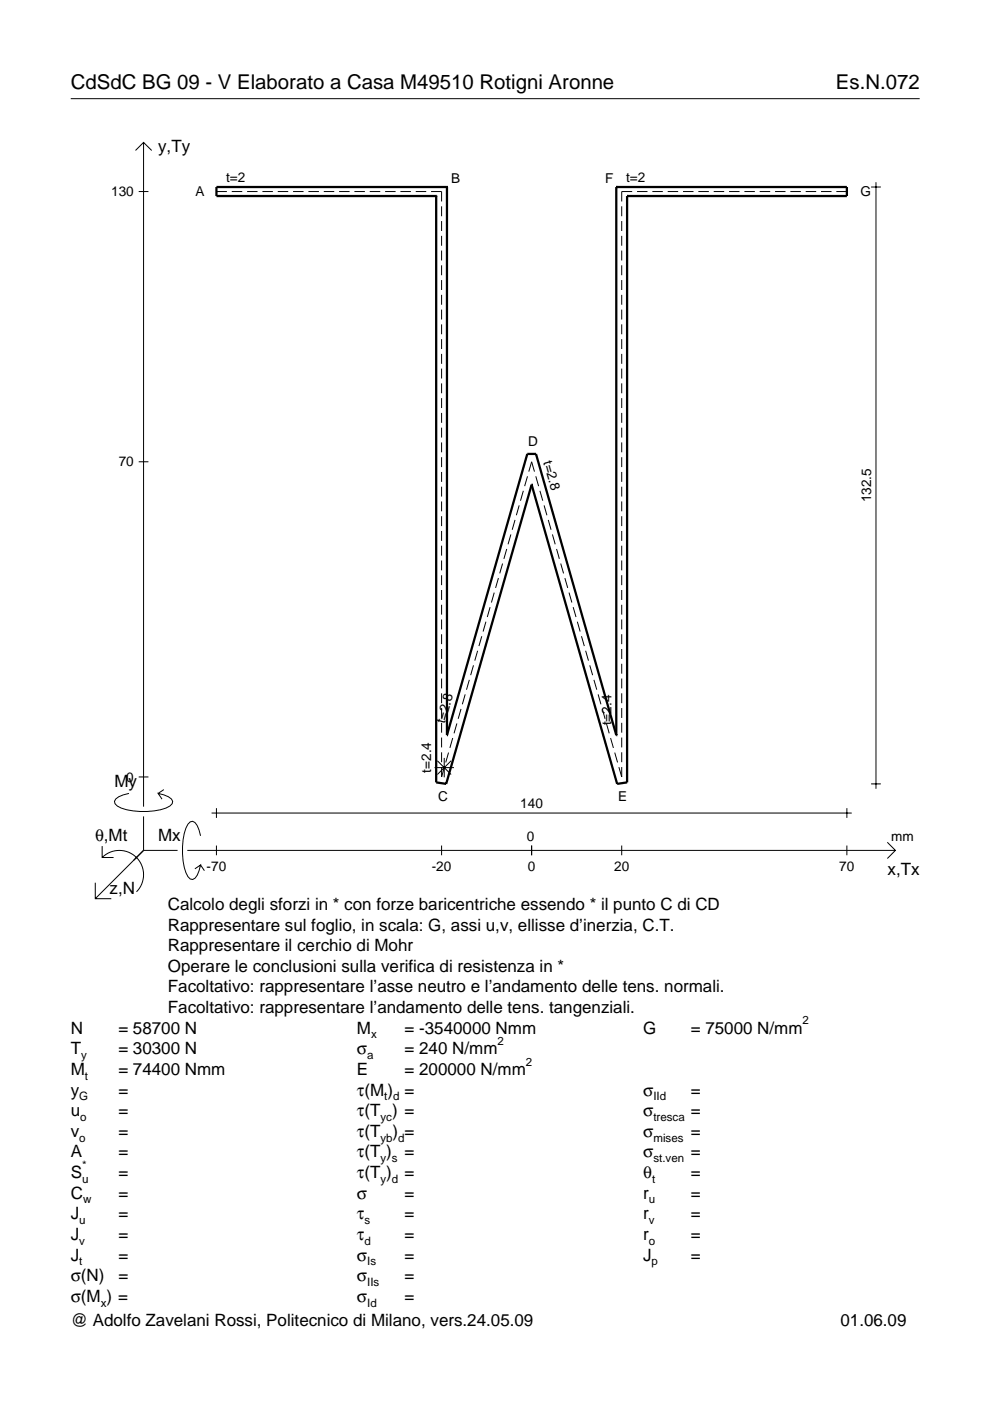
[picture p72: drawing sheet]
<svg xmlns="http://www.w3.org/2000/svg" width="210mm" height="297mm" viewBox="0 0 210 297" stroke-linecap="round" stroke-linejoin="round" font-family="sans-serif">
<defs><g id="words">
<g font-size="4.3">
<text x="15" y="18.9">CdSdC BG 09 - V Elaborato a Casa M49510 Rotigni Aronne</text>
<text x="177.2" y="18.9">Es.N.072</text>
</g>
<g font-size="3.6">
<text x="33.5" y="32.3">y,Ty</text>
<text x="24.3" y="166.9">My</text>
<text x="20.1" y="178.2">θ,Mt</text>
<text x="33.5" y="178.2">Mx</text>
<text x="188.2" y="185.5">x,Tx</text>
<text x="23.2" y="189.6">z,N</text>
<text x="35.6" y="192.9">Calcolo degli sforzi in * con forze baricentriche essendo * il punto C di CD</text>
<text x="35.6" y="197.3">Rappresentare sul foglio, in scala: G, assi u,v, ellisse d’inerzia, C.T.</text>
<text x="35.6" y="201.7">Rappresentare il cerchio di Mohr</text>
<text x="35.6" y="206">Operare le conclusioni sulla verifica di resistenza in *</text>
<text x="35.6" y="210.4">Facoltativo: rappresentare l’asse neutro e l’andamento delle tens. normali.</text>
<text x="35.6" y="214.8">Facoltativo: rappresentare l’andamento delle tens. tangenziali.</text>
<text x="15" y="219.2">N</text>
<text x="25.1" y="219.2">= 58700 N</text>
<text x="75.7" y="219.2">M</text>
<text x="85.8" y="219.2">= -3540000 Nmm</text>
<text x="136.4" y="219.2">G</text>
<text x="146.5" y="219.2">= 75000 N/mm</text>
<text x="15" y="227.9">M</text>
<text x="15" y="223.5">T</text>
<text x="25.1" y="223.5">= 30300 N</text>
<text x="25.1" y="227.9">= 74400 Nmm</text>
<text x="75.7" y="223.5">σ</text>
<text x="75.7" y="227.9">E</text>
<text x="85.8" y="223.5">= 240 N/mm</text>
<text x="85.8" y="227.9">= 200000 N/mm</text>
<text x="15" y="232.3">y</text>
<text x="25.1" y="232.3">=</text>
<text x="75.7" y="232.3">τ(M ) =</text>
<text x="136.4" y="232.3">σ</text>
<text x="146.5" y="232.3">=</text>
<text x="15" y="236.7">u</text>
<text x="25.1" y="236.7">=</text>
<text x="75.7" y="236.7">τ(T ) =</text>
<text x="136.4" y="236.7">σ</text>
<text x="146.5" y="236.7">=</text>
<text x="15" y="241">v</text>
<text x="15" y="245.4">A</text>
<text x="25.1" y="241">=</text>
<text x="25.1" y="245.4">=</text>
<text x="75.7" y="245.4">τ(T )</text>
<text x="75.7" y="241">τ(T</text>
<text x="83.3" y="241">) =</text>
<text x="85.8" y="245.4">=</text>
<text x="136.4" y="241">σ</text>
<text x="136.4" y="245.4">σ</text>
<text x="146.5" y="241">=</text>
<text x="146.5" y="245.4">=</text>
<text x="15" y="249.8">S</text>
<text x="25.1" y="249.8">=</text>
<text x="75.7" y="249.8">τ(T )</text>
<text x="85.8" y="249.8">=</text>
<text x="136.4" y="249.8">θ</text>
<text x="146.5" y="249.8">=</text>
<text x="15" y="254.2">C</text>
<text x="25.1" y="254.2">=</text>
<text x="75.7" y="254.2">σ</text>
<text x="85.8" y="254.2">=</text>
<text x="136.4" y="254.2">r</text>
<text x="146.5" y="254.2">=</text>
<text x="15" y="258.5">J</text>
<text x="15" y="262.9">J</text>
<text x="25.1" y="258.5">=</text>
<text x="25.1" y="262.9">=</text>
<text x="75.7" y="258.5">τ</text>
<text x="75.7" y="262.9">τ</text>
<text x="85.8" y="258.5">=</text>
<text x="85.8" y="262.9">=</text>
<text x="136.4" y="258.5">r</text>
<text x="136.4" y="262.9">r</text>
<text x="146.5" y="258.5">=</text>
<text x="146.5" y="262.9">=</text>
<text x="15" y="267.3">J</text>
<text x="25.1" y="267.3">=</text>
<text x="75.7" y="267.3">σ</text>
<text x="85.8" y="267.3">=</text>
<text x="136.4" y="267.3">J</text>
<text x="146.5" y="267.3">=</text>
<text x="15" y="271.7">σ(N)</text>
<text x="25.1" y="271.7">=</text>
<text x="75.7" y="271.7">σ</text>
<text x="85.8" y="271.7">=</text>
<text x="15" y="276">σ(M ) =</text>
<text x="15" y="281.2">@ Adolfo Zavelani Rossi, Politecnico di Milano, vers.24.05.09</text>
<text x="75.7" y="276">σ</text>
<text x="85.8" y="276">=</text>
<text x="178.2" y="281.2">01.06.09</text>
</g>
<g font-size="2.9">
<text x="23.6" y="41.6">130</text>
<text x="41.5" y="41.5">A</text>
<text x="47.9" y="38.6">t=2</text>
<text x="95.7" y="38.7">B</text>
<text x="128.3" y="38.7">F</text>
<text x="132.7" y="38.6">t=2</text>
<text x="182.5" y="41.5">G</text>
<text x="112" y="94.6">D</text>
<text x="25.2" y="98.9">70</text>
<text x="115.2" y="97.9" transform="rotate(74 115.2 97.9)">t=2.8</text>
<text x="184.7" y="106.5" transform="rotate(-90 184.7 106.5)">132.5</text>
<text x="94.3" y="153.6" transform="rotate(-74 94.3 153.6)">t=2.8</text>
<text x="129.6" y="153.8" transform="rotate(-90 129.6 153.8)">t=2.4</text>
<text x="26.8" y="165.7">0</text>
<text x="91.4" y="163.8" transform="rotate(-90 91.4 163.8)">t=2.4</text>
<text x="92.9" y="169.9">C</text>
<text x="110.3" y="171.4">140</text>
<text x="131.1" y="169.9">E</text>
<text x="111.7" y="178.2">0</text>
<text x="189" y="178.2">mm</text>
<text x="43.8" y="184.7">-70</text>
<text x="91.5" y="184.7">-20</text>
<text x="111.9" y="184.7">0</text>
<text x="130.2" y="184.7">20</text>
<text x="178" y="184.7">70</text>
</g>
<g font-size="2.4">
<text x="78.7" y="220.2">x</text>
<text x="105.5" y="221.5">2</text>
<text x="170.2" y="217.2">2</text>
<text x="17.2" y="224.5">y</text>
<text x="77.9" y="224.5">a</text>
<text x="111.5" y="225.9">2</text>
<text x="16.8" y="233.3">G</text>
<text x="18" y="228.9">t</text>
<text x="81.5" y="233.3">t d</text>
<text x="138.5" y="233.3">IId</text>
<text x="17" y="237.7">o</text>
<text x="80.7" y="237.7">yc</text>
<text x="138.5" y="237.7">tresca</text>
<text x="16.8" y="242">o</text>
<text x="80.7" y="242">yb d</text>
<text x="138.5" y="242">mises</text>
<text x="17.4" y="250.8">u</text>
<text x="17.4" y="247.8">*</text>
<text x="80.7" y="246.4">y s</text>
<text x="80.7" y="250.8">y d</text>
<text x="138.2" y="250.8">t</text>
<text x="138.5" y="246.4">st.ven</text>
<text x="17.6" y="255.2">w</text>
<text x="137.6" y="255.2">u</text>
<text x="16.8" y="259.5">u</text>
<text x="16.8" y="263.9">v</text>
<text x="77.3" y="259.5">s</text>
<text x="77.3" y="263.9">d</text>
<text x="137.6" y="259.5">v</text>
<text x="137.6" y="263.9">o</text>
<text x="16.8" y="268.3">t</text>
<text x="77.9" y="268.3">Is</text>
<text x="138.2" y="268.3">p</text>
<text x="77.9" y="272.7">IIs</text>
<text x="21.4" y="277">x</text>
<text x="77.9" y="277">Id</text>
</g>
</g></defs>
<g fill="none" stroke="#000" stroke-width=".21">
<path d="M15 20.9h180M28.7 31.9l1.7-1.7 1.8 1.7M30.4 30.2v140.8M184.7 39.7h2.1M185.7 38.6v128.6M29.4 40.6h2.1M45.9 40.6h2.2M49.1 40.6h2.3M52.4 40.6h2.2M55.6 40.6h2.3M58.9 40.6h2.2M62.1 40.6h2.3"/>
<path d="M65.4 40.6h2.2M68.6 40.6h2.3M71.9 40.6h2.2M75.1 40.6h2.3M78.4 40.6h2.2M81.6 40.6h2.3M84.9 40.6h2.2M88.1 40.6h2.3M91.4 40.6h2.2v2.1M93.6 43.7v2.1M93.6 46.9v2.1M93.6 50v2.1"/>
<path d="M93.6 53.1v2.1M93.6 56.3v2.1M93.6 59.4v2.1M131.8 43.7v2.1M131.8 46.9v2.1M131.8 50v2.1M131.8 53.1v2.1M131.8 56.3v2.1M131.8 59.4v2.1M134 40.6h-2.2v2.1M135.1 40.6h2.2M138.3 40.6h2.2"/>
<path d="M141.6 40.6h2.2M144.8 40.6h2.2M148.1 40.6h2.2M151.3 40.6h2.2M154.6 40.6h2.2M157.8 40.6h2.2M161.1 40.6h2.2M164.3 40.6h2.2M167.6 40.6h2.2M170.8 40.6h2.2M174.1 40.6h2.2M177.3 40.6h2.3"/>
<path d="M93.6 62.5v2.1M93.6 65.6v2.1M93.6 68.8v2.1M93.6 71.9v2.1M93.6 75v2.1M93.6 78.2v2.1M131.8 62.5v2.1M131.8 65.6v2.1M131.8 68.8v2.1M131.8 71.9v2.1M131.8 75v2.1M131.8 78.2v2.1"/>
<path d="M29.4 97.9h2.1M93.6 81.3v2.1M93.6 84.4v2.1M93.6 87.5v2.1M93.6 90.7v2.1M93.6 93.8v2.1M93.6 96.9v2.1M112.1 100l.6-2.1 .6 2.1M131.8 81.3v2.1M131.8 84.4v2.1M131.8 87.5v2.1M131.8 90.7v2.1"/>
<path d="M131.8 93.8v2.1M131.8 96.9v2.1M93.6 100.1v2.1M93.6 103.2v2.1M93.6 106.3v2.1M93.6 109.4v2.1M93.6 112.6v2.1M93.6 115.7v2.1M93.6 118.8v2.1M106.6 119.5l-.6 2.1M107.4 116.4l-.6 2.1M108.3 113.3l-.6 2.1"/>
<path d="M109.2 110.2l-.6 2.1M110.1 107.2l-.6 2M111 104.1l-.6 2.1M111.8 101l-.6 2.1M113.6 101l.6 2.1M114.5 104.1l.6 2.1M115.4 107.2l.6 2M116.2 110.2l.6 2.1M117.1 113.3l.6 2.1M118 116.4l.6 2.1M118.9 119.5l.6 2.1M131.8 100.1v2.1"/>
<path d="M131.8 103.2v2.1M131.8 106.3v2.1M131.8 109.4v2.1M131.8 112.6v2.1M131.8 115.7v2.1M131.8 118.8v2.1M93.6 122v2.1M93.6 125.1v2.1M93.6 128.2v2.1M93.6 131.3v2.1M93.6 134.5v2.1M93.6 137.6v2.1"/>
<path d="M101.3 138l-.6 2.1M102.1 134.9l-.6 2.1M103 131.8l-.6 2.1M103.9 128.7l-.6 2.1M104.8 125.6l-.6 2.1M105.7 122.6l-.6 2.1M119.8 122.6l.6 2.1M120.6 125.6l.6 2.1M121.5 128.7l.6 2.1M122.4 131.8l.6 2.1M123.3 134.9l.6 2.1M124.2 138l.6 2.1"/>
<path d="M131.8 122v2.1M131.8 125.1v2.1M131.8 128.2v2.1M131.8 131.3v2.1M131.8 134.5v2.1M131.8 137.6v2.1M93.6 140.7v2.1M93.6 143.9v2.1M93.6 147v2.1M93.6 150.1v2.1M93.6 153.3v2M93.6 156.4v2.1"/>
<path d="M93.6 159.5v2.1M95.1 159.6l-.6 2.1M96 156.5l-.6 2.1M96.9 153.4l-.6 2.1M97.7 150.3l-.6 2.1M98.6 147.2l-.6 2.1M99.5 144.1l-.6 2.1M100.4 141.1l-.6 2.1M125 141.1l.6 2.1M125.9 144.1l.6 2.1M126.8 147.2l.6 2.1M127.7 150.3l.6 2.1"/>
<path d="M128.6 153.4l.6 2.1M129.5 156.5l.6 2.1M130.3 159.6l.6 2.1M131.8 140.7v2.1M131.8 143.9v2.1M131.8 147v2.1M131.8 150.1v2.1M131.8 153.3v2M131.8 156.4v2.1M131.8 159.5v2.1M21.7 179.4v2.4h2.4M27.3 168.2a3.6 3.6 0 0 0-3 1.7l.1 .5a5.6 5.6 0 0 0 3.8 1.5 13.4 13.4 0 0 0 7.8-1l.5-.5 .1-.5a3.6 3.6 0 0 0-3.1-1.7l.8 1.2"/>
<path d="M29.4 164.7h2.1M30.4 173.1v7.2M34.7 167.4l-1.2 .8M42.5 177.2a3.6 3.6 0 0 0-1.7-3.1l-.5 .2a5.7 5.7 0 0 0-1.5 3.7 13.3 13.3 0 0 0 1 7.9l.5 .5 .5 .1a3.6 3.6 0 0 0 1.7-3.1l-1.2 .8M44.9 172.4h135.7M45.9 171.4v2M45.9 179.3v2M92.1 162.8h4.1M92.7 161.3l2.9 2.9M93.6 162.6v2.1l.6-2.1M93.6 179.3v2M94.2 160.7v4.1"/>
<path d="M95.6 161.3l-2.9 2.9M112.7 179.3v2M131.8 162.6v2.1l-.6-2.1M131.8 179.3v2M179.6 171.4v2M179.6 179.3v2M184.7 166.2h2.1M188.1 178.6l1.7 1.7-1.7 1.7M20.2 187.2v3.3h3.4M21.7 181.8a5.1 5.1 0 0 1 7.2 0 5.1 5.1 0 0 1 0 7.3M30.4 180.3l-10.2 10.2M30.4 180.3h7.2"/>
<path d="M39.7 180.3h150.1M42.5 183.4l.8 1.2"/>
</g>
<g fill="none" stroke="#000" stroke-width=".48">
<path d="M94.8 39.7h.1M94.8 39.7h-48.9v1.9h46.6M94.8 39.7v116.2M130.7 39.7h.1M130.7 39.7h48.9v1.9h-46.6M130.7 39.7v116.2M92.5 41.6h.1M92.5 41.6v124.3l2.1 .3 18.1-63.4M133 41.6h.1M133 41.6v124.3l-2.2 .3-18.1-63.4M112.7 102.8h.1M94.8 155.9h.1"/>
<path d="M94.8 155.9l17-59.7h1.8l17.1 59.7M130.7 155.9h.1"/>
</g>
<use href="#words"/>
</svg>
